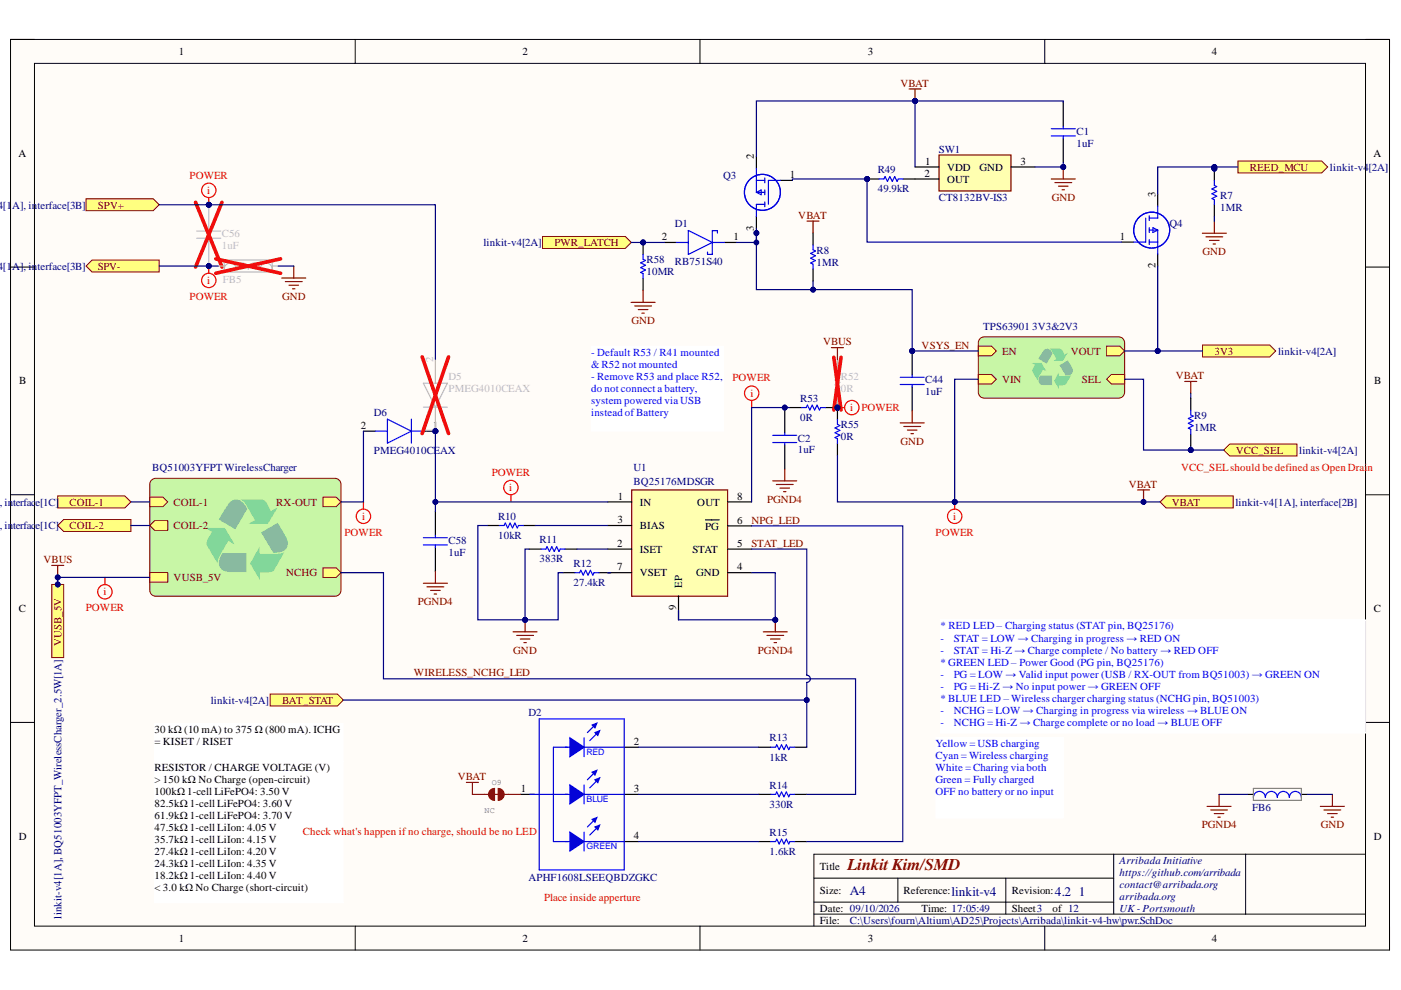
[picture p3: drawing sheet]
<svg xmlns="http://www.w3.org/2000/svg" width="297mm" height="210mm" viewBox="0 0 297 210" stroke-linecap="round" stroke-linejoin="round" font-family="sans-serif">
<defs><g id="words">
<text font-size="3.5" fill="#800000" x="179.7" y="184.4">Linkit Kim/SMD</text>
<g font-size="2.8" fill="#000080">
<text x="180.2" y="189.7">A4</text>
<text x="201.7" y="189.9">linkit-v4</text>
<text x="223.7" y="189.9">4.2</text>
<text x="228.7" y="189.9">1</text>
</g>
<g font-size="2.3">
<text x="37.9" y="11.7">1</text>
<text x="110.8" y="11.7">2</text>
<text x="184" y="11.7">3</text>
<text x="256.9" y="11.7">4</text>
<text x="3.9" y="33.3">A</text>
<text x="159.9" y="33.7" transform="rotate(-90 159.9 33.7)">2</text>
<text x="196.2" y="34.9">1</text>
<text x="216.4" y="34.9">3</text>
<text x="291.2" y="33.3">A</text>
<text x="167.5" y="37.8">1</text>
<text x="196" y="37.5">2</text>
<text x="200.8" y="36.2">VDD</text>
<text x="200.8" y="38.7">OUT</text>
<text x="207.7" y="36.2">GND</text>
<text x="245" y="41.7" transform="rotate(-90 245 41.7)">3</text>
<text x="140.3" y="50.9">2</text>
<text x="155.5" y="50.9">1</text>
<text x="159.9" y="48.9" transform="rotate(-90 159.9 48.9)">3</text>
<text x="237.5" y="50.8">1</text>
<text x="245" y="56.9" transform="rotate(-90 245 56.9)">2</text>
<text x="4.1" y="81.5">B</text>
<text x="291.4" y="81.5">B</text>
<text x="76.5" y="90.9">2</text>
<text x="91.7" y="90.9">1</text>
<text x="131" y="106">1</text>
<text x="135.7" y="107.2">IN</text>
<text x="147.8" y="107.2">OUT</text>
<text x="156.3" y="106">8</text>
<text x="130.9" y="111">3</text>
<text x="135.7" y="112.2">BIAS</text>
<text x="149.5" y="112.3">PG</text>
<text x="156.3" y="111">6</text>
<text x="130.8" y="115.9">2</text>
<text x="135.7" y="117.2">ISET</text>
<text x="146.8" y="117.2">STAT</text>
<text x="156.3" y="115.9">5</text>
<text x="130.8" y="120.9">7</text>
<text x="135.7" y="122.2">VSET</text>
<text x="144.6" y="124.6" transform="rotate(-90 144.6 124.6)">EP</text>
<text x="147.6" y="122.2">GND</text>
<text x="156.3" y="120.9">4</text>
<text x="4" y="129.8">C</text>
<text x="143.4" y="129.4" transform="rotate(-90 143.4 129.4)">9</text>
<text x="291.3" y="129.8">C</text>
<text x="32.8" y="155.5">30 kΩ (10 mA) to 375 Ω (800 mA). ICHG</text>
<text x="32.8" y="158.1">= KISET / RISET</text>
<text x="134.4" y="158">2</text>
<text x="32.8" y="163.5">RESISTOR / CHARGE VOLTAGE (V)</text>
<text x="32.8" y="166">&gt; 150 kΩ No Charge (open-circuit)</text>
<text x="110.4" y="167.9">1</text>
<text x="134.4" y="167.9">3</text>
<text x="32.8" y="168.5">100kΩ 1-cell LiFePO4: 3.50 V</text>
<text x="32.8" y="171.1">82.5kΩ 1-cell LiFePO4: 3.60 V</text>
<text x="32.8" y="173.6">61.9kΩ 1-cell LiFePO4: 3.70 V</text>
<text x="4" y="178.1">D</text>
<text x="32.8" y="176.2">47.5kΩ 1-cell LiIon: 4.05 V</text>
<text x="32.8" y="178.8">35.7kΩ 1-cell LiIon: 4.15 V</text>
<text x="134.4" y="177.9">4</text>
<text x="291.3" y="178.1">D</text>
<text x="32.8" y="181.3">27.4kΩ 1-cell LiIon: 4.20 V</text>
<text x="32.8" y="183.8">24.3kΩ 1-cell LiIon: 4.35 V</text>
<text x="173.8" y="184.4">Title</text>
<text x="32.8" y="186.4">18.2kΩ 1-cell LiIon: 4.40 V</text>
<text x="32.8" y="188.9">&lt; 3.0 kΩ No Charge (short-circuit)</text>
<text x="173.8" y="189.5">Size:</text>
<text x="191.6" y="189.5">Reference:</text>
<text x="214.5" y="189.5">Revision:</text>
<text x="173.8" y="193.3">Date: 09/10/2026</text>
<text x="173.8" y="195.9">File:</text>
<text x="195.4" y="193.3">Time: 17:05:49</text>
<text x="214.5" y="193.3">Sheet3</text>
<text x="223.2" y="193.3">of 12</text>
<text x="37.9" y="199.7">1</text>
<text x="110.8" y="199.7">2</text>
<text x="184" y="199.7">3</text>
<text x="256.9" y="199.7">4</text>
</g>
<g font-size="2.3" fill="#800000">
<text x="190.9" y="18.4">VBAT</text>
<text x="265" y="36.2">REED_MCU</text>
<text x="20.7" y="44.2">SPV+</text>
<text x="169.3" y="46.4">VBAT</text>
<text x="223" y="42.5">GND</text>
<text x="117.5" y="52.2">PWR_LATCH</text>
<text x="20.7" y="57.2">SPV-</text>
<text x="255" y="54">GND</text>
<text x="59.8" y="63.5">GND</text>
<text x="133.9" y="68.8">GND</text>
<text x="174.5" y="73.2">VBUS</text>
<text x="195.4" y="73.9">VSYS_EN</text>
<text x="212.5" y="75.2">EN</text>
<text x="227.1" y="75.2">VOUT</text>
<text x="257.5" y="75.2">3V3</text>
<text x="212.5" y="81.2">VIN</text>
<text x="229.3" y="81.2">SEL</text>
<text x="249.3" y="80.4">VBAT</text>
<text x="190.9" y="94.3">GND</text>
<text x="262" y="96.2">VCC_SEL</text>
<text x="14.7" y="107.2">COIL-1</text>
<text x="36.8" y="107.2">COIL-1</text>
<text x="58.6" y="107.2">RX-OUT</text>
<text x="162.7" y="106.6">PGND4</text>
<text x="239.3" y="103.4">VBAT</text>
<text x="248.5" y="107.2">VBAT</text>
<text x="14.7" y="112.2">COIL-2</text>
<text x="36.8" y="112.2">COIL-2</text>
<text x="159.4" y="111">NPG_LED</text>
<text x="9.2" y="119.4">VBUS</text>
<text x="159.4" y="115.9">STAT_LED</text>
<text x="36.8" y="123.2">VUSB_5V</text>
<text x="60.7" y="122.2">NCHG</text>
<text x="88.6" y="128.3">PGND4</text>
<text x="13" y="136.9" transform="rotate(-90 13 136.9)">VUSB_5V</text>
<text x="87.8" y="143.4">WIRELESS_NCHG_LED</text>
<text x="108.8" y="138.6">GND</text>
<text x="160.7" y="138.6">PGND4</text>
<text x="59.8" y="149.3">BAT_STAT</text>
<text x="97.1" y="165.4">VBAT</text>
<text x="254.8" y="175.6">PGND4</text>
<text x="280" y="175.6">GND</text>
</g>
<g font-size="2.3" fill="#000080">
<text x="228.2" y="28.6">C1</text>
<text x="199" y="32.4">SW1</text>
<text x="228.2" y="31.1">1uF</text>
<text x="153.3" y="37.9">Q3</text>
<text x="186.1" y="40.8">49.9kR</text>
<text x="186.1" y="36.7">R49</text>
<text x="282" y="36.2">linkit-v4[2A]</text>
<text x="-.6" y="44.2">4[1</text>
<text x="2.6" y="44.2">A], in</text>
<text x="7.9" y="44.2">terface[3B]</text>
<text x="199" y="42.5">CT8132BV-IS3</text>
<text x="258.7" y="44.8">1MR</text>
<text x="258.7" y="42.3">R7</text>
<text x="102.5" y="52.2">linkit-v4[2A]</text>
<text x="143.1" y="48.1">D1</text>
<text x="173.1" y="53.8">R8</text>
<text x="248" y="48">Q4</text>
<text x="-.6" y="57.2">4[1</text>
<text x="2.6" y="57.2">A], in</text>
<text x="7.9" y="57.2">terface[3B]</text>
<text x="137.1" y="58.3">10MR</text>
<text x="137.1" y="55.7">R58</text>
<text x="143.1" y="56.2">RB751S40</text>
<text x="173.1" y="56.3">1MR</text>
<text x="208.4" y="69.9">TPS63901</text>
<text x="218.9" y="69.9">3V3&amp;2V3</text>
<text x="271" y="75.2">linkit-v4[2A]</text>
<text x="196.2" y="83.8">1uF</text>
<text x="196.2" y="81.3">C44</text>
<text x="79.3" y="88.1">D6</text>
<text x="169.7" y="89.2">0R</text>
<text x="169.7" y="85.2">R53</text>
<text x="253.2" y="88.8">R9</text>
<text x="169.2" y="93.6">C2</text>
<text x="178.3" y="93.3">0R</text>
<text x="178.3" y="90.7">R55</text>
<text x="253.2" y="91.3">1MR</text>
<text x="32.2" y="100">BQ51003YFPT WirelessCharger</text>
<text x="79.3" y="96.2">PMEG4010CEAX</text>
<text x="134.3" y="100">U1</text>
<text x="169.2" y="96.2">1uF</text>
<text x="275.5" y="96.2">linkit-v4[2A]</text>
<text x="-.9" y="107.2">], in</text>
<text x="2.8" y="107.2">terfac</text>
<text x="7.5" y="107.2">e[1C]</text>
<text x="134.3" y="102.9">BQ25176MDSGR</text>
<text x="261.9" y="107.2">linkit-v4[1A], interface[2B]</text>
<text x="-.9" y="112.2">], in</text>
<text x="2.8" y="112.2">terfac</text>
<text x="7.5" y="112.2">e[1C]</text>
<text x="105.6" y="110.2">R10</text>
<text x="95.1" y="117.9">1uF</text>
<text x="95.1" y="115.3">C58</text>
<text x="105.6" y="114.2">10kR</text>
<text x="114.4" y="119.2">383R</text>
<text x="114.4" y="115.2">R11</text>
<text x="121.6" y="124.2">27.4kR</text>
<text x="121.6" y="120.2">R12</text>
<text x="44.7" y="149.3">linkit-v4[2A]</text>
<text x="112" y="151.7">D2</text>
<text x="163.2" y="161.3">1kR</text>
<text x="163.2" y="157.2">R13</text>
<text x="163.2" y="167.2">R14</text>
<text x="163.2" y="171.2">330R</text>
<text x="265.5" y="172">FB6</text>
<text x="163.2" y="177.2">R15</text>
<text x="163.2" y="181.2">1.6kR</text>
<text x="237.4" y="183.2">Arribada Initiative</text>
<text x="237.4" y="185.7">https://github.com/arribada</text>
<text x="112" y="186.7">APHF1608LSEEQBDZGKC</text>
<text x="237.4" y="188.2">contact@arribada.org</text>
<text x="237.4" y="190.8">arribada.org</text>
<text x="13" y="194.8" transform="rotate(-90 13 194.8)">linkit-v4[1A], BQ51003YFPT_WirelessCharger_2.5W[1A]</text>
<text x="180.2" y="195.9">C:\Users\fourn\Altium\AD25\Projects\Arribada\linkit-v4-hw\pwr.SchDoc</text>
<text x="237.4" y="193.3">UK- Portsmouth</text>
</g>
<g font-size="2.3" fill="#f00">
<text x="40.2" y="37.9">POWER</text>
<text x="43.9" y="41.2">i</text>
<text x="40.2" y="63.5">POWER</text>
<text x="43.9" y="60.2">i</text>
<text x="155.3" y="80.8">POWER</text>
<text x="159.1" y="84.1">i</text>
<text x="180.3" y="87.2">i</text>
<text x="182.6" y="87.2">POWER</text>
<text x="104.3" y="100.9">POWER</text>
<text x="250.4" y="100">VCC_SELshould be defined as Open Drai</text>
<text x="290" y="100">n</text>
<text x="108" y="104.2">i</text>
<text x="73" y="113.6">POWER</text>
<text x="76.8" y="110.3">i</text>
<text x="198.4" y="113.6">POWER</text>
<text x="202.1" y="110.3">i</text>
<text x="18.2" y="129.6">POWER</text>
<text x="21.9" y="126.3">i</text>
<text x="64.2" y="177">Check what's happen if no charge, should be no LED</text>
<text x="115.3" y="190.9">Place inside apperture</text>
</g>
<g font-size="2.3" fill="#bfbebc">
<text x="47.1" y="52.9">1uF</text>
<text x="47.1" y="50.3">C56</text>
<text x="47.2" y="60">FB5</text>
<text x="91.8" y="76.7" transform="rotate(-90 91.8 76.7)">2</text>
<text x="95.1" y="80.5">D5</text>
<text x="95.1" y="83">PMEG4010CEAX</text>
<text x="178.3" y="83.1">0R</text>
<text x="178.3" y="80.6">R52</text>
<text x="91.8" y="91.8" transform="rotate(-90 91.8 91.8)">1</text>
</g>
<g font-size="2.3" fill="#00f">
<text x="125.3" y="75.4">- Default R53 / R41 mounted</text>
<text x="125.3" y="78.1">&amp; R52 not mounted</text>
<text x="125.3" y="80.6">- Remove R53 and place R52,</text>
<text x="125.3" y="83.1">do not connect a battery,</text>
<text x="125.3" y="85.7">system powered via USB</text>
<text x="125.3" y="88.2">i</text>
<text x="126" y="88.2">nstead ofBattery</text>
<text x="199.4" y="133.4">* RED LED – Charging status (STAT pin, BQ25176)</text>
<text x="199.4" y="136.1">-</text>
<text x="202.2" y="136.1">STAT = LOW → Charging in progress → RED ON</text>
<text x="199.4" y="138.6">-</text>
<text x="199.4" y="141.1">* GREEN LED – Power Good (PG pin, BQ25176)</text>
<text x="199.4" y="143.7">-</text>
<text x="202.2" y="138.6">STAT = Hi-Z → Charge complete / No battery → RED OFF</text>
<text x="202.2" y="143.7">PG = LOW → Valid input power (USB / RX-OUT from BQ51003) → GREEN ON</text>
<text x="199.4" y="146.2">-</text>
<text x="199.4" y="148.8">* BLUE LED – Wireless charger charging status (NCHGpin, BQ51003)</text>
<text x="202.2" y="146.2">PG = Hi-Z → No input power → GREEN OFF</text>
<text x="199.4" y="151.3">-</text>
<text x="199.4" y="153.8">-</text>
<text x="202.2" y="151.3">NCHG = LOW → Charging in progress via wireless → BLUE ON</text>
<text x="202.2" y="153.8">NCHG = Hi-Z → Charge complete or no load → BLUE OFF</text>
<text x="198.4" y="158.5">Yellow = USB charging</text>
<text x="198.4" y="161">Cyan = Wireless charging</text>
<text x="198.4" y="163.5">White = Charing via both</text>
<text x="198.4" y="166.1">Green = Fully charged</text>
<text x="198.4" y="168.6">OFF no battery or no input</text>
</g>
<g font-size="1.9" fill="#00f">
<text x="124.3" y="160.1">RED</text>
<text x="124.3" y="170.1">BLUE</text>
<text x="124.3" y="180">GREEN</text>
</g>
<g font-size="1.8" fill="#808080">
<text x="104.3" y="166.3">O9</text>
<text x="102.7" y="172.4">NC</text>
</g>
</g></defs>
<path d="M2.2 8.4h292.4v193h-292.4z" fill-rule="evenodd" fill="#fffcf8"/>
<path d="M2.2 8.4h292.4v193h-292.4z" fill="none" stroke="#000" stroke-width=".21"/>
<path d="M7.3 13.4h282.2v183h-282.2z" fill-rule="evenodd" fill="#fffcf8"/>
<g fill="none" stroke="#000" stroke-width=".21">
<path d="M2.2 8.4h5.1M7.3 13.4h282.2v183h-282.2zM75.3 8.4v5M148.4 8.4v5M221.5 8.4v5M289.5 8.4h5.1v5M2.2 56.6h5.1M289.5 56.6h5.1M2.2 104.9h5.1M289.5 104.9h5.1M2.2 153.2h5.1M289.5 153.2h5.1"/>
<path d="M75.3 196.4v5M148.4 196.4v5M172.6 186.2h63.5M172.6 193.8h116.9M172.6 191.3h63.5M190.4 186.2v5.1M213.2 186.2v7.6M221.5 196.4v5M236.1 181.1v12.7M264.1 181.1v12.7M289.5 181.1h-116.9v15.3M294.6 196.4v5"/>
</g>
<path d="M32 101.9l.6-.4 .4-.1h38a1.27 1.27 0 0 1 1.3 1.3v22.5a1.27 1.27 0 0 1-1.3 1.2h-38a1.27 1.27 0 0 1-1.2-1.2v-22.5z" fill="#c8f6a6"/>
<path d="M32 101.9l.6-.4 .4-.1h38a1.27 1.27 0 0 1 1.3 1.3v22.5a1.27 1.27 0 0 1-1.3 1.2h-38a1.27 1.27 0 0 1-1.2-1.2v-22.5z" fill="none" stroke="#800000" stroke-width=".21"/>
<path d="M50.9 105.9l4.8 .1 .9 .7 .8 1.7 1.5-.8-2.1 3.5h-4.1l1.3-.8-2.2-3.8z" fill="#82d79a"/>
<path d="M48.7 106.5a2.12 2.12 0 0 1 3.5 .9l.2 .5-2.5 4.3-3.5-2z" fill="#82bc95"/>
<path d="M55 115.9l.1 1.5h4l.7-.1 .6-.4-2.4 4.2-.8 .2h-2.1v1.7l-2.1-3.5z" fill="#82d79a"/>
<path d="M55.3 112.9l3.6-2 1.8 3.2a2.01 2.01 0 0 1-1.8 3.1h-1z" fill="#82bc95"/>
<path d="M43.6 111.9h4l2.2 3.5-1.4-.7-2 3.4-.2 .8v.7l-2.4-4.1 .2-1.1 1-1.6z" fill="#82d79a"/>
<path d="M47.2 117.3h5v4h-3.8a1.98 1.98 0 0 1-1.8-3z" fill="#82bc95"/>
<path d="M31.8 111.4l1-1h2.8v2h-2.8z" fill-rule="evenodd" fill="#ffff80"/>
<path d="M31.8 111.4l1-1h2.8v2h-2.8z" fill="none" stroke="#800000" stroke-width=".21"/>
<path d="M31.8 105.4h2.7l1.1 1-1.1 1h-2.7z" fill-rule="evenodd" fill="#ffff80"/>
<path d="M31.8 105.4h2.7l1.1 1-1.1 1h-2.7z" fill="none" stroke="#800000" stroke-width=".21"/>
<path d="M68.5 105.4h2.8l1 1-1 1h-2.8z" fill-rule="evenodd" fill="#ffff80"/>
<path d="M68.5 105.4h2.8l1 1-1 1h-2.8z" fill="none" stroke="#800000" stroke-width=".21"/>
<path d="M31.8 121.4h3.8v2h-3.8z" fill-rule="evenodd" fill="#ffff80"/>
<path d="M31.8 121.4h3.8v2h-3.8z" fill="none" stroke="#800000" stroke-width=".21"/>
<path d="M68.5 120.4h2.8l1 1-1 1h-2.8z" fill-rule="evenodd" fill="#ffff80"/>
<path d="M68.5 120.4h2.8l1 1-1 1h-2.8z" fill="none" stroke="#800000" stroke-width=".21"/>
<path d="M133.9 103.9h20.4v22.5h-20.4z" fill-rule="evenodd" fill="#ffffb0"/>
<path d="M133.9 103.9h20.4v22.5h-20.4z" fill="none" stroke="#800000" stroke-width=".25"/>
<path d="M128.8 106.4h5.1M128.8 116.4h5.1M128.8 111.4h5.1M149.6 110.2h2.9M154.3 106.4h5.1M154.3 111.5h5.1M154.3 116.4h5.1M128.8 121.4h5.1M143.9 126.3v5.1M154.3 121.4h5.1" fill="none" stroke="#000" stroke-width=".25"/>
<path d="M32.8 161.4h40v30h-40z" fill-rule="evenodd" fill="#fff"/>
<path d="M32.8 161.4h40v30h-40z" fill="none" stroke="#fff" stroke-width=".21"/>
<path d="M119.3 121.4h2.6M127 121.4h2.5" fill="none" stroke="#000" stroke-width=".25"/>
<path d="M121.9 121.4h1l.2-.5 .6 1 .5-1 .5 1 .5-1 .5 1 .2-.5h1.1" fill="none" stroke="#00f" stroke-width=".25"/>
<path d="M32.8 153.4h40v8h-40z" fill-rule="evenodd" fill="#fff"/>
<path d="M32.8 153.4h40v8h-40z" fill="none" stroke="#fff" stroke-width=".21"/>
<path d="M103.3 111.4h2.6M110.9 111.4h2.6M112.2 116.4h2.5M119.8 116.4h2.5" fill="none" stroke="#000" stroke-width=".25"/>
<path d="M105.9 111.4h1l.2-.5 .5 1 .6-1 .5 1 .5-1 .5 1 .2-.5h1M114.7 116.4h1l.3-.5 .5 1 .5-1 .5 1 .5-1 .5 1 .3-.5h1" fill="none" stroke="#00f" stroke-width=".25"/>
<path d="M108.8 134h5.1M109.5 134.7h3.6M110.3 135.5h2M111.1 136.3h.5M111.3 131.4v2.6" fill="none" stroke="#800000" stroke-width=".25"/>
<circle cx="111.3" cy="131.4" r=".51" fill="#000080"/>
<circle cx="111.3" cy="131.4" r=".51" fill="none" stroke="#000080" stroke-width=".21"/>
<path d="M166.4 86.7v5.1M166.4 94.3v5.1" fill="none" stroke="#000" stroke-width=".25"/>
<path d="M163.8 93.8h5.1M163.8 92.3h5.1M166.4 91.8v.5M166.4 93.8v.5" fill="none" stroke="#00f" stroke-width=".25"/>
<path d="M246 106.4l1.2-1.3h14.3v2.6h-14.3z" fill-rule="evenodd" fill="#ffff80"/>
<path d="M246 106.4l1.2-1.3h14.3v2.6h-14.3z" fill="none" stroke="#800000" stroke-width=".21"/>
<path d="M132.3 178.4h3" fill="none" stroke="#000" stroke-width=".25"/>
<path d="M119.8 178.4h2M122.8 178.4h9.5" fill="none" stroke="#00f" stroke-width=".25"/>
<path d="M120.8 176.4l3 2-3 2z" fill="#00f"/>
<path d="M120.8 176.4l3 2-3 2zM123.8 176.4v4M126 173.8l-1.5 1.5M126.5 175.5l-1.5 1.5" fill="none" stroke="#00f" stroke-width=".25"/>
<path d="M125.5 173.7l1-.4-.4 1z" fill="#00f"/>
<path d="M125.5 173.7l1-.4-.4 1z" fill="none" stroke="#00f" stroke-width=".25"/>
<path d="M126.1 175.3l1-.4-.4 1z" fill="#00f"/>
<path d="M119.8 168.4h2M122.8 168.4h9.5M126.1 175.3l1-.4-.4 1z" fill="none" stroke="#00f" stroke-width=".25"/>
<path d="M132.3 168.4h3" fill="none" stroke="#000" stroke-width=".25"/>
<path d="M120.8 166.4l3 2-3 2z" fill="#00f"/>
<path d="M120.8 166.4l3 2-3 2zM123.8 166.4v4M126 163.8l-1.5 1.5M126.5 165.5l-1.5 1.5" fill="none" stroke="#00f" stroke-width=".25"/>
<path d="M125.5 163.7l1-.4-.4 1z" fill="#00f"/>
<path d="M125.5 163.7l1-.4-.4 1z" fill="none" stroke="#00f" stroke-width=".25"/>
<path d="M126.1 165.3l1-.4-.4 1z" fill="#00f"/>
<path d="M119.8 158.4h2M122.8 158.4h9.5M126.1 165.3l1-.4-.4 1z" fill="none" stroke="#00f" stroke-width=".25"/>
<path d="M132.3 158.4h3M110.3 168.4h3" fill="none" stroke="#000" stroke-width=".25"/>
<path d="M120.8 156.4l3 2-3 2z" fill="#00f"/>
<path d="M120.8 156.4l3 2-3 2zM123.8 156.4v4M126 153.8l-1.5 1.5M126.5 155.5l-1.5 1.5" fill="none" stroke="#00f" stroke-width=".25"/>
<path d="M125.5 153.7l1-.4-.4 1z" fill="#00f"/>
<path d="M125.5 153.7l1-.4-.4 1z" fill="none" stroke="#00f" stroke-width=".25"/>
<path d="M126.1 155.3l1-.4-.4 1z" fill="#00f"/>
<path d="M114.3 152.4h18v32h-18zM120.3 158.4h-3v20h3M126.1 155.3l1-.4-.4 1zM112.3 168.4h8" fill="none" stroke="#00f" stroke-width=".25"/>
<path d="M105.6 167.2l.9 .3 .3 .4 .1 .5h-1.3z" fill-rule="evenodd" fill="#800000"/>
<path d="M105.6 167.2l.9 .3 .3 .4 .1 .5h-1.3z" fill="none" stroke="#800000" stroke-width=".21"/>
<path d="M105.6 168.4h1.3l-.3 .9-.9 .4z" fill-rule="evenodd" fill="#800000"/>
<path d="M105.6 168.4h1.3l-.3 .9-.9 .4z" fill="none" stroke="#800000" stroke-width=".21"/>
<path d="M103.9 167.6l.4-.3 .6-.1v2.5l-.7-.2-.5-.5-.1-.8z" fill-rule="evenodd" fill="#800000"/>
<path d="M103.9 167.6l.4-.3 .6-.1v2.5l-.7-.2-.5-.5-.1-.8z" fill="none" stroke="#800000" stroke-width=".21"/>
<path d="M100.2 168.4h3.4M104.5 168.4h1.8M106.9 168.4h3.4" fill="none" stroke="#800000" stroke-width=".25"/>
<path d="M160.9 158.4h2.5M168.5 158.4h2.5M160.9 168.4h2.5M160.9 178.4h2.5M168.5 168.4h2.5M168.5 178.4h2.5" fill="none" stroke="#000" stroke-width=".25"/>
<path d="M163.4 158.4h1l.3-.5 .5 1 .5-1 .5 1 .5-1 .5 1 .3-.5h1M163.4 178.4h1l.3-.5 .5 1 .5-1 .5 1 .5-1 .5 1 .3-.5h1M163.4 168.4h1l.3-.5 .5 1 .5-1 .5 1 .5-1 .5 1 .3-.5h1" fill="none" stroke="#00f" stroke-width=".25"/>
<path d="M259.5 95.4l1.2-1.3h14.3v2.6h-14.3z" fill-rule="evenodd" fill="#ffff80"/>
<path d="M259.5 95.4l1.2-1.3h14.3v2.6h-14.3z" fill="none" stroke="#800000" stroke-width=".21"/>
<path d="M98.9 165.9h2.5M100.2 165.9v2.5" fill="none" stroke="#800000" stroke-width=".25"/>
<path d="M12.2 105.1h14.3l1.3 1.3-1.3 1.3h-14.3z" fill-rule="evenodd" fill="#ffff80"/>
<path d="M12.2 105.1h14.3l1.3 1.3-1.3 1.3h-14.3z" fill="none" stroke="#800000" stroke-width=".21"/>
<path d="M12.2 111.4l1.3-1.3h14.3v2.6h-14.3z" fill-rule="evenodd" fill="#ffff80"/>
<path d="M12.2 111.4l1.3-1.3h14.3v2.6h-14.3z" fill="none" stroke="#800000" stroke-width=".21"/>
<path d="M11 123.9h2.5v15.5h-2.5z" fill-rule="evenodd" fill="#ffff80"/>
<path d="M11 123.9h2.5v15.5h-2.5z" fill="none" stroke="#800000" stroke-width=".21"/>
<circle cx="12.2" cy="123.9" r=".51" fill="#000080"/>
<circle cx="12.2" cy="123.9" r=".51" fill="none" stroke="#000080" stroke-width=".21"/>
<path d="M255 73.1h14.2l1.3 1.3-1.3 1.3h-14.2z" fill-rule="evenodd" fill="#ffff80"/>
<path d="M255 73.1h14.2l1.3 1.3-1.3 1.3h-14.2z" fill="none" stroke="#800000" stroke-width=".21"/>
<path d="M57.3 147.2h14.2l1.3 1.2-1.3 1.3h-14.2z" fill-rule="evenodd" fill="#ffff80"/>
<path d="M57.3 147.2h14.2l1.3 1.2-1.3 1.3h-14.2z" fill="none" stroke="#800000" stroke-width=".21"/>
<path d="M199.1 32.9h15.2v7.6h-15.2z" fill-rule="evenodd" fill="#ffffb0"/>
<path d="M199.1 32.9h15.2v7.6h-15.2zM222.9 38h5.1M223.7 38.7h3.5M224.4 39.5h2M225.4 35.4v2.6M225.2 40.2h.5" fill="none" stroke="#800000" stroke-width=".25"/>
<path d="M160.4 33.2v2.5M165.5 38.2h2.5M194 35.4h5.1M194 38h5.1M214.3 35.4h5.1M225.4 21.7v5.1M225.4 29.3v5.1M160.4 45.9v2.5" fill="none" stroke="#000" stroke-width=".25"/>
<g fill="none" stroke="#00f" stroke-width=".25">
<path d="M160.4 35.7v5.1M160.4 38.2h1.8M162.2 37.7v1.1M165.5 38.2h-2.6v5.1M222.9 27.3h5.1M222.9 28.8h5.1M225.4 26.8v.5M225.4 28.8v.5M160.4 40.8h1.8M160.4 40.8l1-.5v1zM162.2 43.3h-1.8v2.6M162.2 40.3v1"/>
<path d="M162.2 42.8v1"/>
<circle cx="161.6" cy="40.8" r="3.8"/>
</g>
<circle cx="225.4" cy="35.4" r=".51" fill="#000080"/>
<circle cx="225.4" cy="35.4" r=".51" fill="none" stroke="#000080" stroke-width=".21"/>
<path d="M192.7 18.9h2.6M194 18.9v2.5" fill="none" stroke="#800000" stroke-width=".25"/>
<circle cx="194" cy="21.4" r=".51" fill="#000080"/>
<circle cx="194" cy="21.4" r=".51" fill="none" stroke="#000080" stroke-width=".21"/>
<path d="M237.8 51.3h2.6M245.5 41.2v2.5M245.5 53.9v2.5" fill="none" stroke="#000" stroke-width=".25"/>
<g fill="none" stroke="#00f" stroke-width=".25">
<path d="M242.9 46.2v5.1h-2.5M243.7 51.3h1.8M243.7 48.8h1.8M243.7 45.7v1.1M243.7 48.3v1M243.7 50.8v1M244.4 48.3l1.1 .5-1.1 .5zM245.5 43.7v2.5h-1.8M245.5 48.8v5.1"/>
<circle cx="244.2" cy="48.8" r="3.8"/>
</g>
<path d="M262.5 34.1h17.7l1.3 1.3-1.3 1.3h-17.7z" fill-rule="evenodd" fill="#ffff80"/>
<path d="M262.5 34.1h17.7l1.3 1.3-1.3 1.3h-17.7z" fill="none" stroke="#800000" stroke-width=".21"/>
<path d="M254.9 49.5h5.1M255.7 50.2h3.5M256.4 51h2.1M257.2 51.7h.5M257.5 46.9v2.6" fill="none" stroke="#800000" stroke-width=".25"/>
<circle cx="257.5" cy="35.7" r=".51" fill="#000080"/>
<circle cx="257.5" cy="35.7" r=".51" fill="none" stroke="#000080" stroke-width=".21"/>
<path d="M257.5 35.7v2.6" fill="none" stroke="#000" stroke-width=".25"/>
<circle cx="257.5" cy="35.7" r=".51" fill="#000080"/>
<circle cx="257.5" cy="35.7" r=".51" fill="none" stroke="#000080" stroke-width=".21"/>
<path d="M140.9 51.4h2.5M153.6 51.4h2.5M257.5 43.4v2.5" fill="none" stroke="#000" stroke-width=".25"/>
<path d="M257.5 38.3v1l.5 .3-1 .5 1 .5-1 .5 1 .5-1 .5 .5 .2v1.1M143.4 51.4h2.5M145.9 48.9l5.1 2.5-5.1 2.5zM151 48.9v5h-1v-.5M151 51.4h2.6M151.1 48.9h1v.5" fill="none" stroke="#00f" stroke-width=".25"/>
<path d="M115 50.1h17.6l1.2 1.3-1.2 1.3h-17.6z" fill-rule="evenodd" fill="#ffff80"/>
<path d="M115 50.1h17.6l1.2 1.3-1.2 1.3h-17.6z" fill="none" stroke="#800000" stroke-width=".21"/>
<path d="M251.2 80.9h2.5M252.5 80.9v2.5" fill="none" stroke="#800000" stroke-width=".25"/>
<path d="M199.4 131.4h90.1v24h-90.1z" fill-rule="evenodd" fill="#fff"/>
<path d="M199.4 131.4h90.1v24h-90.1z" fill="none" stroke="#fff" stroke-width=".21"/>
<path d="M198.4 156.4h27v17h-27z" fill-rule="evenodd" fill="#fff"/>
<path d="M198.4 156.4h27v17h-27z" fill="none" stroke="#fff" stroke-width=".21"/>
<path d="M207.7 71.9l.6-.4 .4-.1h28.5a1.26 1.26 0 0 1 1.2 1.3v10.5a1.27 1.27 0 0 1-1.2 1.2h-28.5a1.27 1.27 0 0 1-1.3-1.2v-10.5z" fill="#c8f6a6"/>
<path d="M207.7 71.9l.6-.4 .4-.1h28.5a1.26 1.26 0 0 1 1.2 1.3v10.5a1.27 1.27 0 0 1-1.2 1.2h-28.5a1.27 1.27 0 0 1-1.3-1.2v-10.5z" fill="none" stroke="#800000" stroke-width=".21"/>
<path d="M222.4 73.9l2.4 .1 .5 .3 .4 .9 .7-.4-1 1.7h-2.1l.7-.4-1.1-1.9z" fill="#82d79a"/>
<path d="M221.3 74.2a1.12 1.12 0 0 1 1.9 .8l-1.3 2.1-1.8-1z" fill="#82bc95"/>
<path d="M224.5 79v.7h2l.7-.3-1.3 2.1-1.4 .2v.8l-1-1.8z" fill="#82d79a"/>
<path d="M224.6 77.4l1.8-1a3.9 3.9 0 0 1 1.1 2.3l-.1 .2a1.22 1.22 0 0 1-1.5 .7z" fill="#82bc95"/>
<path d="M218.8 77l2-.1 1 1.8-.6-.4-1 1.8-.1 .7-1.2-2.1 .1-.5 .5-.8z" fill="#82d79a"/>
<path d="M220.6 79.6h2.5v2.1l-1.9-.1a1.1 1.1 0 0 1-1-.7 1.1 1.1 0 0 1 .3-1.2z" fill="#82bc95"/>
<path d="M207.4 79.4h2.8l1 1-1 1h-2.8z" fill-rule="evenodd" fill="#ffff80"/>
<path d="M207.4 79.4h2.8l1 1-1 1h-2.8z" fill="none" stroke="#800000" stroke-width=".21"/>
<path d="M234.6 73.4h2.8l1 1-1 1h-2.8z" fill-rule="evenodd" fill="#ffff80"/>
<path d="M234.6 73.4h2.8l1 1-1 1h-2.8z" fill="none" stroke="#800000" stroke-width=".21"/>
<path d="M207.4 73.4h2.8l1 1-1 1h-2.8z" fill-rule="evenodd" fill="#ffff80"/>
<path d="M207.4 73.4h2.8l1 1-1 1h-2.8z" fill="none" stroke="#800000" stroke-width=".21"/>
<path d="M234.6 80.4l1.1-1h2.7v2h-2.7z" fill-rule="evenodd" fill="#ffff80"/>
<path d="M234.6 80.4l1.1-1h2.7v2h-2.7z" fill="none" stroke="#800000" stroke-width=".21"/>
<path d="M18.2 42.1h14.3l1.3 1.3-1.3 1.3h-14.3z" fill-rule="evenodd" fill="#ffff80"/>
<path d="M18.2 42.1h14.3l1.3 1.3-1.3 1.3h-14.3z" fill="none" stroke="#800000" stroke-width=".21"/>
<path d="M18.2 56.4l1.3-1.3h14.3v2.6h-14.3z" fill-rule="evenodd" fill="#ffff80"/>
<path d="M18.2 56.4l1.3-1.3h14.3v2.6h-14.3z" fill="none" stroke="#800000" stroke-width=".21"/>
<circle cx="44.3" cy="43.4" r=".51" fill="#000080"/>
<circle cx="44.3" cy="43.4" r=".51" fill="none" stroke="#000080" stroke-width=".21"/>
<path d="M44.3 43.4v5.1" fill="none" stroke="#bfbebc" stroke-width=".25"/>
<circle cx="44.3" cy="43.4" r=".51" fill="#000080"/>
<circle cx="44.3" cy="43.4" r=".51" fill="none" stroke="#000080" stroke-width=".21"/>
<path d="M41.7 49h5.1M41.7 50.5h5.1M44.3 48.5v.5M44.3 50.5v5.6" fill="none" stroke="#bfbebc" stroke-width=".25"/>
<path d="M41.5 42.9l5.6 13.7M47.1 42.9l-5.6 13.7" fill="none" stroke="#f00" stroke-width=".76"/>
<path d="M92.3 108.4v5.1M92.3 116v5.1" fill="none" stroke="#000" stroke-width=".25"/>
<path d="M89.8 114h5M89.8 115.5h5M92.3 113.5v.5M92.3 115.5v.5" fill="none" stroke="#00f" stroke-width=".25"/>
<path d="M11 119.9h2.5M12.2 119.9v2.5" fill="none" stroke="#800000" stroke-width=".25"/>
<circle cx="12.2" cy="122.4" r=".51" fill="#000080"/>
<circle cx="12.2" cy="122.4" r=".51" fill="none" stroke="#000080" stroke-width=".21"/>
<path d="M59.7 58.9h5.1M60.5 59.7h3.6M62.3 56.4v2.5M61.3 60.5h2M62 61.2h.5" fill="none" stroke="#800000" stroke-width=".25"/>
<circle cx="177.6" cy="86.4" r=".51" fill="#000080"/>
<circle cx="177.6" cy="86.4" r=".51" fill="none" stroke="#000080" stroke-width=".21"/>
<path d="M175 86.4h2.6" fill="none" stroke="#000" stroke-width=".25"/>
<circle cx="177.6" cy="86.4" r=".51" fill="#000080"/>
<circle cx="177.6" cy="86.4" r=".51" fill="none" stroke="#000080" stroke-width=".21"/>
<path d="M167.4 86.4h2.5" fill="none" stroke="#000" stroke-width=".25"/>
<path d="M169.9 86.4h1l.3-.5 .5 1 .5-1 .5 1M175 86.4h-1l-.3 .5-.5-1-.5 1" fill="none" stroke="#00f" stroke-width=".25"/>
<circle cx="177.6" cy="86.4" r=".51" fill="#000080"/>
<circle cx="177.6" cy="86.4" r=".51" fill="none" stroke="#000080" stroke-width=".21"/>
<path d="M177.6 76.3v2.5M177.6 83.9v2.5" fill="none" stroke="#bfbebc" stroke-width=".25"/>
<circle cx="177.6" cy="86.4" r=".51" fill="#000080"/>
<circle cx="177.6" cy="86.4" r=".51" fill="none" stroke="#000080" stroke-width=".21"/>
<path d="M177.6 78.8v1l.5 .3-1.1 .5 1.1 .5-1.1 .5 1.1 .5-1.1 .5 .6 .3v1" fill="none" stroke="#bfbebc" stroke-width=".25"/>
<path d="M176.8 75.8l1.5 11.1M178.3 75.8l-1.5 11.1" fill="none" stroke="#f00" stroke-width=".76"/>
<circle cx="177.6" cy="86.4" r=".51" fill="#000080"/>
<circle cx="177.6" cy="86.4" r=".51" fill="none" stroke="#000080" stroke-width=".21"/>
<path d="M177.6 86.4v2.6M177.6 94v2.6" fill="none" stroke="#000" stroke-width=".25"/>
<circle cx="177.6" cy="86.4" r=".51" fill="#000080"/>
<circle cx="177.6" cy="86.4" r=".51" fill="none" stroke="#000080" stroke-width=".21"/>
<path d="M177.6 89v1l.5 .2-1.1 .5 1.1 .5-1.1 .6 1.1 .5-1.1 .5 .6 .2v1" fill="none" stroke="#00f" stroke-width=".25"/>
<path d="M241.2 103.9h2.5M242.5 103.9v2.5" fill="none" stroke="#800000" stroke-width=".25"/>
<circle cx="242.5" cy="106.4" r=".51" fill="#000080"/>
<circle cx="242.5" cy="106.4" r=".51" fill="none" stroke="#000080" stroke-width=".21"/>
<path d="M176.3 73.7h2.5M177.6 73.7v2.6" fill="none" stroke="#800000" stroke-width=".25"/>
<path d="M125.3 73.4h28.1v18h-28.1z" fill-rule="evenodd" fill="#fff"/>
<path d="M125.3 73.4h28.1v18h-28.1z" fill="none" stroke="#fff" stroke-width=".21"/>
<g fill="none" stroke="#f00" stroke-width=".25">
<path d="M44.3 41.9v1.5M22.2 122.4v1.5"/>
<circle cx="44.3" cy="40.4" r="1.52"/>
<circle cx="22.2" cy="125.5" r="1.52"/>
</g>
<circle cx="44.3" cy="43.4" r=".51" fill="#000080"/>
<circle cx="44.3" cy="43.4" r=".51" fill="none" stroke="#000080" stroke-width=".21"/>
<g fill="none" stroke="#f00" stroke-width=".25">
<path d="M44.3 56.4v1.5"/>
<circle cx="44.3" cy="59.5" r="1.52"/>
</g>
<circle cx="44.3" cy="56.4" r=".51" fill="#000080"/>
<circle cx="44.3" cy="56.4" r=".51" fill="none" stroke="#000080" stroke-width=".21"/>
<g fill="none" stroke="#f00" stroke-width=".25">
<path d="M159.4 84.9v1.5M108.3 104.9v1.5M202.4 106.4v1.5"/>
<circle cx="159.4" cy="83.4" r="1.52"/>
<circle cx="108.3" cy="103.4" r="1.53"/>
<circle cx="202.4" cy="109.5" r="1.52"/>
</g>
<circle cx="202.4" cy="106.4" r=".51" fill="#000080"/>
<circle cx="202.4" cy="106.4" r=".51" fill="none" stroke="#000080" stroke-width=".21"/>
<g fill="none" stroke="#f00" stroke-width=".25">
<path d="M177.6 86.4h1.5"/>
<circle cx="180.6" cy="86.4" r="1.52"/>
</g>
<circle cx="177.6" cy="86.4" r=".51" fill="#000080"/>
<circle cx="177.6" cy="86.4" r=".51" fill="none" stroke="#000080" stroke-width=".21"/>
<path d="M46.3 56.4h1.2M47.5 57a1.27 1.27 0 0 1 1.3-1.2 1.27 1.27 0 0 1 1.3 1.2 1.27 1.27 0 0 1 1.3-1.2 1.27 1.27 0 0 1 1.2 1.2 1.27 1.27 0 0 1 1.3-1.2 1.27 1.27 0 0 1 1.3 1.2 1.27 1.27 0 0 1 1.2-1.2 1.27 1.27 0 0 1 1.3 1.2M47.5 55.1h10.2v2.6h-10.2zM57.7 56.4h1.3" fill="none" stroke="#bfbebc" stroke-width=".25"/>
<path d="M45.8 54.9l13.7 3M59.5 54.9l-13.7 3" fill="none" stroke="#f00" stroke-width=".76"/>
<circle cx="92.3" cy="91.4" r=".51" fill="#000080"/>
<circle cx="92.3" cy="91.4" r=".51" fill="none" stroke="#000080" stroke-width=".21"/>
<path d="M89.8 91.4h2.5" fill="none" stroke="#000" stroke-width=".25"/>
<circle cx="92.3" cy="91.4" r=".51" fill="#000080"/>
<circle cx="92.3" cy="91.4" r=".51" fill="none" stroke="#000080" stroke-width=".21"/>
<path d="M77.1 91.4h2.5" fill="none" stroke="#000" stroke-width=".25"/>
<path d="M79.6 91.4h2.5M82.1 88.9l5.1 2.5-5.1 2.6zM87.2 88.9v5.1M87.2 91.4h2.6" fill="none" stroke="#00f" stroke-width=".25"/>
<circle cx="92.3" cy="91.4" r=".51" fill="#000080"/>
<circle cx="92.3" cy="91.4" r=".51" fill="none" stroke="#000080" stroke-width=".21"/>
<path d="M92.3 88.9v2.5" fill="none" stroke="#bfbebc" stroke-width=".25"/>
<circle cx="92.3" cy="91.4" r=".51" fill="#000080"/>
<circle cx="92.3" cy="91.4" r=".51" fill="none" stroke="#000080" stroke-width=".21"/>
<path d="M92.3 76.2v5.1M89.8 81.3h5l-2.5 5zM89.8 86.3h5M92.3 86.3v2.6" fill="none" stroke="#bfbebc" stroke-width=".25"/>
<path d="M89.5 75.7l5.6 16.2M95.1 75.7l-5.6 16.2" fill="none" stroke="#f00" stroke-width=".76"/>
<g fill="none" stroke="#f00" stroke-width=".25">
<path d="M77.1 106.4v1.5"/>
<circle cx="77.1" cy="109.5" r="1.53"/>
</g>
<circle cx="183.8" cy="37.9" r=".51" fill="#000080"/>
<circle cx="183.8" cy="37.9" r=".51" fill="none" stroke="#000080" stroke-width=".21"/>
<path d="M183.8 38h2.6M191.5 38h2.5" fill="none" stroke="#000" stroke-width=".25"/>
<circle cx="183.8" cy="37.9" r=".51" fill="#000080"/>
<circle cx="183.8" cy="37.9" r=".51" fill="none" stroke="#000080" stroke-width=".21"/>
<path d="M186.4 38h1l.2-.6 .6 1.1 .5-1.1 .5 1.1 .5-1.1 .5 1.1 .3-.5h1" fill="none" stroke="#00f" stroke-width=".25"/>
<circle cx="136.3" cy="51.4" r=".51" fill="#000080"/>
<circle cx="136.3" cy="51.4" r=".51" fill="none" stroke="#000080" stroke-width=".21"/>
<path d="M136.3 51.4v2.5" fill="none" stroke="#000" stroke-width=".25"/>
<circle cx="136.3" cy="51.4" r=".51" fill="#000080"/>
<circle cx="136.3" cy="51.4" r=".51" fill="none" stroke="#000080" stroke-width=".21"/>
<path d="M136.3 59v2.6M264.5 168.4h1.2M275.9 168.4h1.3" fill="none" stroke="#000" stroke-width=".25"/>
<path d="M136.3 53.9v1.1l.6 .2-1.1 .5 1.1 .5-1.1 .5 1.1 .6-1.1 .5 .5 .2v1M265.7 169.1a1.27 1.27 0 0 1 1.3-1.3 1.27 1.27 0 0 1 1.3 1.3 1.27 1.27 0 0 1 1.3-1.3 1.27 1.27 0 0 1 1.2 1.3 1.27 1.27 0 0 1 1.3-1.3 1.27 1.27 0 0 1 1.3 1.3 1.27 1.27 0 0 1 1.2-1.3 1.27 1.27 0 0 1 1.3 1.3" fill="none" stroke="#00f" stroke-width=".25"/>
<g fill="none" stroke="#800000" stroke-width=".25">
<path d="M133.8 64.1h5.1M134.6 64.9h3.5M135.3 65.6h2.1M136.1 66.4h.5M136.3 61.6v2.5M166.4 99.4v2.6M163.8 102h5.1M164.6 102.7h3.6M165.4 103.5h2M166.1 104.2h.5M89.8 123.7h5M90.5 124.4h3.6"/>
<path d="M91.3 125.2h2M92.1 125.9h.5M92.3 121.1v2.6M161.8 134h5.1M162.6 134.7h3.6M163.4 135.5h2M164.1 136.3h.5M164.4 131.4v2.6M255.9 171h5.1M256.7 171.7h3.5M257.5 172.5h2M258.2 173.3h.5"/>
<path d="M258.5 168.4v2.6M279.9 171h5.1M280.7 171.7h3.6M281.5 172.5h2M282.2 173.3h.5M282.5 168.4v2.6"/>
</g>
<path d="M265.7 167.2h10.2v2.5h-10.2z" fill="none" stroke="#808080" stroke-width=".25"/>
<circle cx="164.4" cy="131.4" r=".51" fill="#000080"/>
<circle cx="164.4" cy="131.4" r=".51" fill="none" stroke="#000080" stroke-width=".21"/>
<circle cx="193.4" cy="74.4" r=".51" fill="#000080"/>
<circle cx="193.4" cy="74.4" r=".51" fill="none" stroke="#000080" stroke-width=".21"/>
<path d="M193.4 74.4v5.1" fill="none" stroke="#000" stroke-width=".25"/>
<circle cx="193.4" cy="74.4" r=".51" fill="#000080"/>
<circle cx="193.4" cy="74.4" r=".51" fill="none" stroke="#000080" stroke-width=".21"/>
<path d="M193.4 82v5.1" fill="none" stroke="#000" stroke-width=".25"/>
<path d="M193.4 79.5v.5M190.9 80h5.1M190.9 81.5h5.1M193.4 81.5v.5" fill="none" stroke="#00f" stroke-width=".25"/>
<path d="M190.9 89.7h5.1M191.6 90.4h3.6M192.4 91.2h2M193.1 91.9h.6M193.4 87.1v2.6" fill="none" stroke="#800000" stroke-width=".25"/>
<path d="M112.2 116.4h-.9v15h7v-10h1M122.3 116.4h6.5" fill="none" stroke="#000080" stroke-width=".25"/>
<circle cx="111.3" cy="131.4" r=".51" fill="#000080"/>
<circle cx="111.3" cy="131.4" r=".51" fill="none" stroke="#000080" stroke-width=".21"/>
<path d="M143.9 129.4v2h20.5" fill="none" stroke="#000080" stroke-width=".25"/>
<circle cx="164.4" cy="131.4" r=".51" fill="#000080"/>
<circle cx="164.4" cy="131.4" r=".51" fill="none" stroke="#000080" stroke-width=".21"/>
<path d="M159.4 121.4h5v10" fill="none" stroke="#000080" stroke-width=".25"/>
<circle cx="164.4" cy="131.4" r=".51" fill="#000080"/>
<circle cx="164.4" cy="131.4" r=".51" fill="none" stroke="#000080" stroke-width=".21"/>
<path d="M159.4 111.5h32v66.9h-20.4M159.4 116.4h11.6v26.8a.76 .76 0 0 1 .8 .7 .76 .76 0 0 1-.8 .8v13.7M72.3 121.4h9v22.5h100.1v24.5h-10.4M135.3 158.4h25.6M135.3 178.4h25.6M135.3 168.4h25.6" fill="none" stroke="#000080" stroke-width=".25"/>
<circle cx="171" cy="148.4" r=".51" fill="#000080"/>
<circle cx="171" cy="148.4" r=".51" fill="none" stroke="#000080" stroke-width=".21"/>
<path d="M225.4 34.4v1M27.8 106.4h4M27.8 111.4h4" fill="none" stroke="#000080" stroke-width=".25"/>
<circle cx="225.4" cy="35.4" r=".51" fill="#000080"/>
<circle cx="225.4" cy="35.4" r=".51" fill="none" stroke="#000080" stroke-width=".21"/>
<path d="M219.4 35.4h6" fill="none" stroke="#000080" stroke-width=".25"/>
<circle cx="225.4" cy="35.4" r=".51" fill="#000080"/>
<circle cx="225.4" cy="35.4" r=".51" fill="none" stroke="#000080" stroke-width=".21"/>
<path d="M245.5 56.4v18" fill="none" stroke="#000080" stroke-width=".25"/>
<circle cx="245.5" cy="74.4" r=".51" fill="#000080"/>
<circle cx="245.5" cy="74.4" r=".51" fill="none" stroke="#000080" stroke-width=".21"/>
<path d="M262.5 35.4h-17v5.8" fill="none" stroke="#000080" stroke-width=".25"/>
<circle cx="257.5" cy="35.4" r=".51" fill="#000080"/>
<circle cx="257.5" cy="35.4" r=".51" fill="none" stroke="#000080" stroke-width=".21"/>
<path d="M133.8 51.4h7.1" fill="none" stroke="#000080" stroke-width=".25"/>
<circle cx="136.3" cy="51.4" r=".51" fill="#000080"/>
<circle cx="136.3" cy="51.4" r=".51" fill="none" stroke="#000080" stroke-width=".21"/>
<path d="M194 21.4h-33.6v11.8" fill="none" stroke="#000080" stroke-width=".25"/>
<circle cx="194" cy="21.4" r=".51" fill="#000080"/>
<circle cx="194" cy="21.4" r=".51" fill="none" stroke="#000080" stroke-width=".21"/>
<path d="M194 21.4v14" fill="none" stroke="#000080" stroke-width=".25"/>
<circle cx="194" cy="21.4" r=".51" fill="#000080"/>
<circle cx="194" cy="21.4" r=".51" fill="none" stroke="#000080" stroke-width=".21"/>
<path d="M194 21.4h31.4v.3" fill="none" stroke="#000080" stroke-width=".25"/>
<circle cx="194" cy="21.4" r=".51" fill="#000080"/>
<circle cx="194" cy="21.4" r=".51" fill="none" stroke="#000080" stroke-width=".21"/>
<path d="M245.5 74.4h9.5" fill="none" stroke="#000080" stroke-width=".25"/>
<circle cx="245.5" cy="74.4" r=".51" fill="#000080"/>
<circle cx="245.5" cy="74.4" r=".51" fill="none" stroke="#000080" stroke-width=".21"/>
<path d="M238.4 74.4h7.1" fill="none" stroke="#000080" stroke-width=".25"/>
<circle cx="245.5" cy="74.4" r=".51" fill="#000080"/>
<circle cx="245.5" cy="74.4" r=".51" fill="none" stroke="#000080" stroke-width=".21"/>
<path d="M72.8 148.4h98.2" fill="none" stroke="#000080" stroke-width=".25"/>
<circle cx="171" cy="148.4" r=".51" fill="#000080"/>
<circle cx="171" cy="148.4" r=".51" fill="none" stroke="#000080" stroke-width=".21"/>
<path d="M33.8 43.4h10.5M113.5 111.4h15.3M128.8 121.4h.7" fill="none" stroke="#000080" stroke-width=".25"/>
<circle cx="44.3" cy="43.4" r=".51" fill="#000080"/>
<circle cx="44.3" cy="43.4" r=".51" fill="none" stroke="#000080" stroke-width=".21"/>
<path d="M31.8 122.4h-19.6v2" fill="none" stroke="#000080" stroke-width=".25"/>
<circle cx="12.2" cy="122.4" r=".51" fill="#000080"/>
<circle cx="12.2" cy="122.4" r=".51" fill="none" stroke="#000080" stroke-width=".21"/>
<circle cx="12.2" cy="123.9" r=".51" fill="#000080"/>
<circle cx="12.2" cy="123.9" r=".51" fill="none" stroke="#000080" stroke-width=".21"/>
<path d="M33.8 56.4h12.5" fill="none" stroke="#000080" stroke-width=".25"/>
<circle cx="44.3" cy="56.4" r=".51" fill="#000080"/>
<circle cx="44.3" cy="56.4" r=".51" fill="none" stroke="#000080" stroke-width=".21"/>
<path d="M44.3 56.1v.3" fill="none" stroke="#000080" stroke-width=".25"/>
<circle cx="44.3" cy="56.4" r=".51" fill="#000080"/>
<circle cx="44.3" cy="56.4" r=".51" fill="none" stroke="#000080" stroke-width=".21"/>
<path d="M193.4 74.4h14" fill="none" stroke="#000080" stroke-width=".25"/>
<circle cx="193.4" cy="74.4" r=".51" fill="#000080"/>
<circle cx="193.4" cy="74.4" r=".51" fill="none" stroke="#000080" stroke-width=".21"/>
<path d="M167.4 86.4h-8v20" fill="none" stroke="#000080" stroke-width=".25"/>
<circle cx="166.4" cy="86.4" r=".51" fill="#000080"/>
<circle cx="166.4" cy="86.4" r=".51" fill="none" stroke="#000080" stroke-width=".21"/>
<path d="M166.4 86.4v.3" fill="none" stroke="#000080" stroke-width=".25"/>
<circle cx="166.4" cy="86.4" r=".51" fill="#000080"/>
<circle cx="166.4" cy="86.4" r=".51" fill="none" stroke="#000080" stroke-width=".21"/>
<path d="M207.4 80.4h-5v26h-24.8v-9.8" fill="none" stroke="#000080" stroke-width=".25"/>
<circle cx="202.4" cy="106.4" r=".51" fill="#000080"/>
<circle cx="202.4" cy="106.4" r=".51" fill="none" stroke="#000080" stroke-width=".21"/>
<path d="M202.4 106.4h43.6" fill="none" stroke="#000080" stroke-width=".25"/>
<circle cx="202.4" cy="106.4" r=".51" fill="#000080"/>
<circle cx="202.4" cy="106.4" r=".51" fill="none" stroke="#000080" stroke-width=".21"/>
<circle cx="242.5" cy="106.4" r=".51" fill="#000080"/>
<circle cx="242.5" cy="106.4" r=".51" fill="none" stroke="#000080" stroke-width=".21"/>
<path d="M44.3 43.4h48v32.8M59 56.4h3.3" fill="none" stroke="#000080" stroke-width=".25"/>
<circle cx="44.3" cy="43.4" r=".51" fill="#000080"/>
<circle cx="44.3" cy="43.4" r=".51" fill="none" stroke="#000080" stroke-width=".21"/>
<path d="M77.1 91.4v15h-4.8M92.3 91.4v15h36.5" fill="none" stroke="#000080" stroke-width=".25"/>
<circle cx="92.3" cy="106.4" r=".51" fill="#000080"/>
<circle cx="92.3" cy="106.4" r=".51" fill="none" stroke="#000080" stroke-width=".21"/>
<circle cx="92.3" cy="91.4" r=".51" fill="#000080"/>
<circle cx="92.3" cy="91.4" r=".51" fill="none" stroke="#000080" stroke-width=".21"/>
<path d="M92.3 106.4v2" fill="none" stroke="#000080" stroke-width=".25"/>
<circle cx="92.3" cy="106.4" r=".51" fill="#000080"/>
<circle cx="92.3" cy="106.4" r=".51" fill="none" stroke="#000080" stroke-width=".21"/>
<path d="M238.4 80.4h4.1v15h10" fill="none" stroke="#000080" stroke-width=".25"/>
<circle cx="252.5" cy="95.4" r=".51" fill="#000080"/>
<circle cx="252.5" cy="95.4" r=".51" fill="none" stroke="#000080" stroke-width=".21"/>
<path d="M183.8 38v13.3h54" fill="none" stroke="#000080" stroke-width=".25"/>
<circle cx="183.8" cy="37.9" r=".51" fill="#000080"/>
<circle cx="183.8" cy="37.9" r=".51" fill="none" stroke="#000080" stroke-width=".21"/>
<path d="M183.8 38h-15.8v.2" fill="none" stroke="#000080" stroke-width=".25"/>
<circle cx="183.8" cy="37.9" r=".51" fill="#000080"/>
<circle cx="183.8" cy="37.9" r=".51" fill="none" stroke="#000080" stroke-width=".21"/>
<path d="M160.4 48.4v1" fill="none" stroke="#000080" stroke-width=".25"/>
<circle cx="160.4" cy="49.4" r=".51" fill="#000080"/>
<circle cx="160.4" cy="49.4" r=".51" fill="none" stroke="#000080" stroke-width=".21"/>
<path d="M156.1 51.4h4.3v-2v12h33v13" fill="none" stroke="#000080" stroke-width=".25"/>
<circle cx="160.4" cy="51.4" r=".51" fill="#000080"/>
<circle cx="160.4" cy="51.4" r=".51" fill="none" stroke="#000080" stroke-width=".21"/>
<circle cx="160.4" cy="49.4" r=".51" fill="#000080"/>
<circle cx="160.4" cy="49.4" r=".51" fill="none" stroke="#000080" stroke-width=".21"/>
<circle cx="172.4" cy="61.4" r=".51" fill="#000080"/>
<circle cx="172.4" cy="61.4" r=".51" fill="none" stroke="#000080" stroke-width=".21"/>
<circle cx="193.4" cy="74.4" r=".51" fill="#000080"/>
<circle cx="193.4" cy="74.4" r=".51" fill="none" stroke="#000080" stroke-width=".21"/>
<path d="M103.3 111.4h-2v20h10M258.5 168.4h6M277.2 168.4h5.3" fill="none" stroke="#000080" stroke-width=".25"/>
<circle cx="111.3" cy="131.4" r=".51" fill="#000080"/>
<circle cx="111.3" cy="131.4" r=".51" fill="none" stroke="#000080" stroke-width=".21"/>
<path d="M257.5 35.4v.5" fill="none" stroke="#000080" stroke-width=".25"/>
<circle cx="257.5" cy="35.7" r=".51" fill="#000080"/>
<circle cx="257.5" cy="35.7" r=".51" fill="none" stroke="#000080" stroke-width=".21"/>
<circle cx="257.5" cy="35.4" r=".51" fill="#000080"/>
<circle cx="257.5" cy="35.4" r=".51" fill="none" stroke="#000080" stroke-width=".21"/>
<path d="M172.4 59.6v1.8M257.5 45.9v1M252.5 83.4v1" fill="none" stroke="#000080" stroke-width=".25"/>
<path d="M171.1 46.9h2.6M172.4 46.9v2.5" fill="none" stroke="#800000" stroke-width=".25"/>
<circle cx="172.4" cy="61.4" r=".51" fill="#000080"/>
<circle cx="172.4" cy="61.4" r=".51" fill="none" stroke="#000080" stroke-width=".21"/>
<path d="M252.5 95.4h7" fill="none" stroke="#000080" stroke-width=".25"/>
<circle cx="252.5" cy="95.4" r=".51" fill="#000080"/>
<circle cx="252.5" cy="95.4" r=".51" fill="none" stroke="#000080" stroke-width=".21"/>
<path d="M252.5 94.6v.8" fill="none" stroke="#000080" stroke-width=".25"/>
<circle cx="252.5" cy="95.4" r=".51" fill="#000080"/>
<circle cx="252.5" cy="95.4" r=".51" fill="none" stroke="#000080" stroke-width=".21"/>
<path d="M172.4 49.4v2.5M172.4 57v2.6M252.5 84.4v2.6M252.5 92v2.6" fill="none" stroke="#000" stroke-width=".25"/>
<path d="M172.4 51.9v1.1l.5 .2-1 .5 1 .5-1 .5 1 .5-1 .6 .5 .2v1M252.5 87v1l.5 .2-1 .5 1 .5-1 .5 1 .6-1 .5 .5 .2v1" fill="none" stroke="#00f" stroke-width=".25"/>
<use href="#words"/>
</svg>
